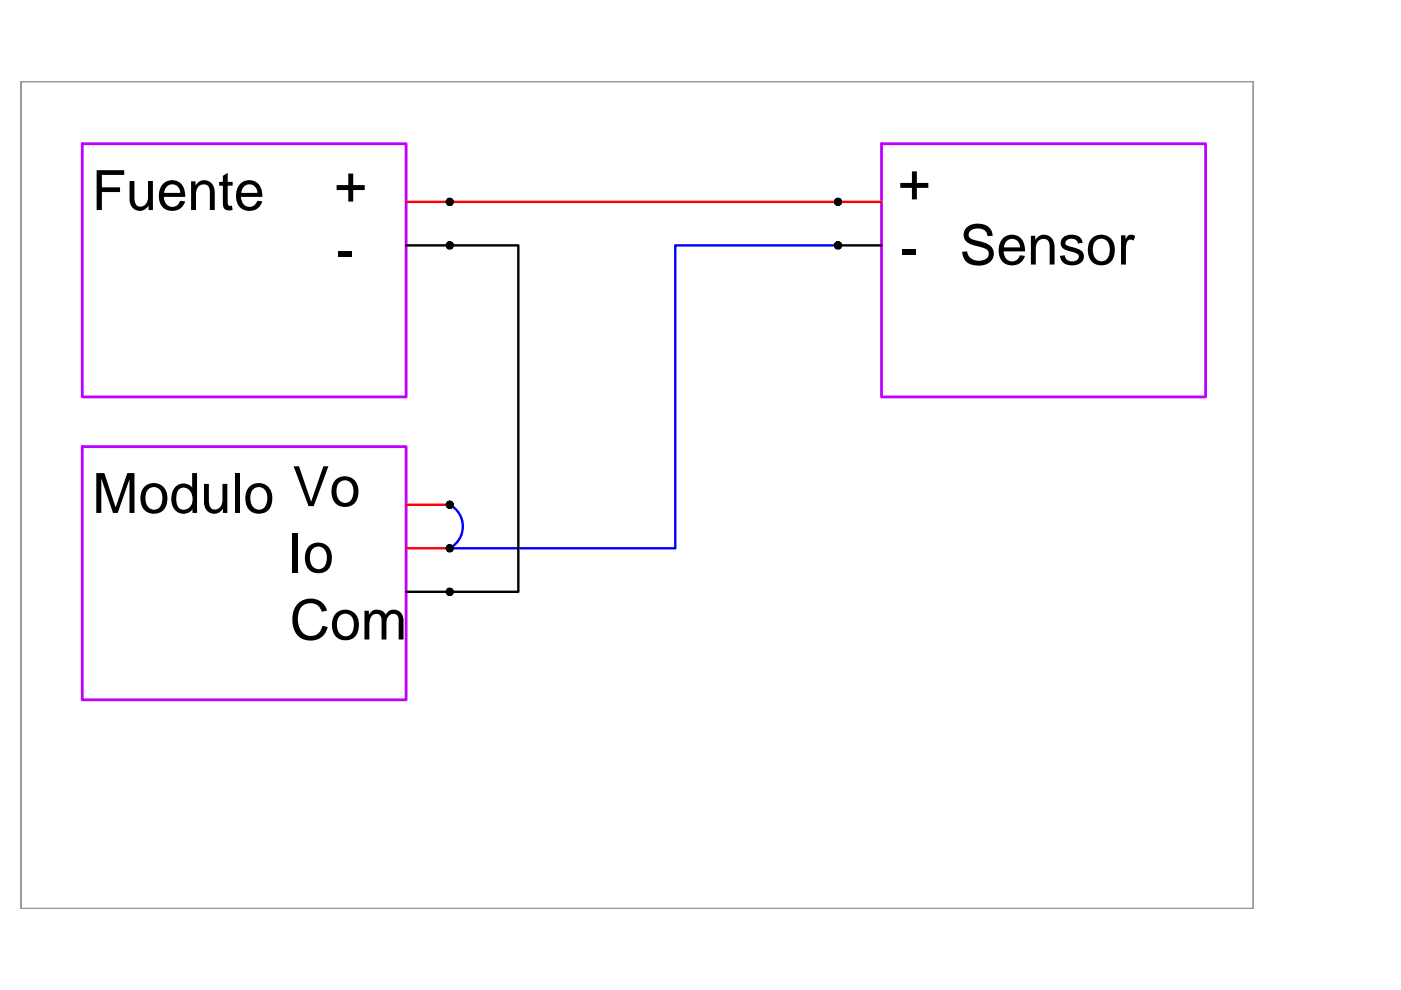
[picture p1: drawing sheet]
<svg xmlns="http://www.w3.org/2000/svg" width="297mm" height="210mm" viewBox="0 0 297 210" stroke-linecap="round" stroke-linejoin="round" font-family="sans-serif">
<defs><g id="words">
<g font-size="11.8">
<text x="19.5" y="44.5">Fuente</text>
<text x="70.9" y="43.1">+</text>
<text x="190.4" y="42.6">+</text>
<text x="71.2" y="57.2">-</text>
<text x="190.7" y="56.7">-</text>
<text x="203.4" y="56.1">Sensor</text>
<text x="19.6" y="108.8">Modulo Vo</text>
<text x="61" y="121.4">Io</text>
<text x="61.5" y="135.6">Com</text>
</g>
</g></defs>
<!-- layer: Componentes -->
<path d="M17.4 30.5h68.7v53.7h-68.7zM186.9 30.5h68.7v53.7h-68.7zM17.4 94.7h68.7v53.7h-68.7z" fill="none" stroke="#bf00ff" stroke-width=".59"/>
<!-- layer: Positivo -->
<path d="M86.1 42.8h100.8M86.1 107h9.2M86.1 116.2h9.2" fill="none" stroke="#f00" stroke-width=".51"/>
<!-- layer: Negativo -->
<path d="M86.1 52h23.8v73.5h-23.8M177.7 52h9.2" fill="none" stroke="#000" stroke-width=".51"/>
<path d="M177.7 52h-34.5v64.2h-47.9a5.2 5.2 0 0 0 0-9.2" fill="none" stroke="#00f" stroke-width=".51"/>
<!-- layer: Pagina -->
<path d="M4.4 17.2h261.4v175.5h-261.4z" fill="none" stroke="#989898" stroke-width=".51"/>
<!-- layer: 0 -->
<g fill="#000" stroke="#000" stroke-width=".21">
<path d="M95.3 52h.8v.3zM95.3 42.8h.8v.3zM177.7 52h.7v.3zM177.7 42.8h.7v.3zM95.3 116.2h.8v.3zM95.3 107h.8v.3zM95.3 125.5h.8v.3z"/>
<path d="M94.7 52.3l.1 .3 .5-.6zM95.3 52l-.3 .7-.2-.1zM95.3 52l-.3 .7 .3 .1z"/>
<path d="M94.7 43.1l.1 .2 .5-.5zM95.3 42.8l-.3 .7-.2-.2zM95.3 42.8l-.3 .7 .3 .1z"/>
<path d="M94.8 51.5l-.1 .2 .6 .3zM94.7 51.7l.6 .3h-.7zM94.6 52l.1 .3 .6-.3z"/>
<path d="M94.8 42.2l-.1 .3 .6 .3zM94.7 42.5l.6 .3h-.7zM94.6 42.8l.1 .3 .6-.3z"/>
<path d="M95.3 52v.8l.3-.1zM95.3 52l.6 .6-.3 .1zM95.3 52l.6 .6 .2-.3z"/>
<path d="M95.3 42.8v.8l.3-.1zM95.3 42.8l.6 .5-.3 .2zM95.3 42.8l.6 .5 .2-.2z"/>
<path d="M95.3 51.3v.7l.3-.7zM95 51.3h.3v.7zM94.8 51.5l.5 .5-.3-.7z"/>
<path d="M95.3 42v.8l.3-.7zM95 42.1l.3-.1v.8zM94.8 42.2l.5 .6-.3-.7z"/>
<path d="M95.3 52h.8v-.3zM95.3 52l.6-.5 .2 .2zM95.6 51.3l-.3 .7 .6-.5z"/>
<path d="M95.3 42.8h.8v-.3zM95.3 42.8l.6-.6 .2 .3zM95.6 42.1l-.3 .7 .6-.6z"/>
<path d="M177 52.3l.1 .3 .6-.6zM177.1 52.6l.6-.6-.3 .7zM177.7 52l-.3 .7 .3 .1z"/>
<path d="M177 43.1l.1 .2 .6-.5zM177.1 43.3l.6-.5-.3 .7zM177.7 42.8l-.3 .7 .3 .1z"/>
<path d="M177.1 51.5l-.1 .2 .7 .3zM177 51.7l.7 .3h-.8zM176.9 52l.1 .3 .7-.3z"/>
<path d="M177.1 42.2l-.1 .3 .7 .3zM177 42.5l.7 .3h-.8zM176.9 42.8l.1 .3 .7-.3z"/>
<path d="M177.7 52v.8l.3-.1zM177.7 52l.5 .6-.2 .1zM177.7 52l.5 .6 .2-.3z"/>
<path d="M177.7 42.8v.8l.3-.1zM177.7 42.8l.5 .5-.2 .2zM177.7 42.8l.5 .5 .2-.2z"/>
<path d="M177.7 51.3v.7l.3-.7zM177.4 51.3h.3v.7zM177.1 51.5l.6 .5-.3-.7z"/>
<path d="M177.7 42v.8l.3-.7zM177.4 42.1l.3-.1v.8zM177.1 42.2l.6 .6-.3-.7z"/>
<path d="M177.7 52h.7v-.3zM177.7 52l.5-.5 .2 .2zM178 51.3l-.3 .7 .5-.5z"/>
<path d="M177.7 42.8h.7v-.3zM177.7 42.8l.5-.6 .2 .3zM178 42.1l-.3 .7 .5-.6z"/>
<path d="M94.7 116.5l.1 .3 .5-.6zM95.3 116.2l-.3 .8-.2-.2zM95.3 116.2l-.3 .8h.3z"/>
<path d="M94.7 107.3l.1 .3 .5-.6zM95.3 107l-.3 .7-.2-.1zM95.3 107l-.3 .7 .3 .1z"/>
<path d="M94.8 115.7l-.1 .3 .6 .2zM94.7 116l.6 .2h-.7zM94.6 116.2l.1 .3 .6-.3z"/>
<path d="M94.8 106.5l-.1 .2 .6 .3zM94.7 106.7l.6 .3h-.7zM94.6 107l.1 .3 .6-.3z"/>
<path d="M95.3 116.2v.8h.3zM95.3 116.2l.6 .6-.3 .2zM95.3 116.2l.6 .6 .2-.3z"/>
<path d="M95.3 107v.8l.3-.1zM95.3 107l.6 .6-.3 .1zM95.3 107l.6 .6 .2-.3z"/>
<path d="M95.3 115.5v.7l.3-.7zM95 115.5h.3v.7zM94.8 115.7l.5 .5-.3-.7z"/>
<path d="M95.3 106.3v.7l.3-.7zM95 106.3h.3v.7zM94.8 106.5l.5 .5-.3-.7z"/>
<path d="M95.3 116.2h.8v-.2zM95.3 116.2l.6-.5 .2 .3zM95.6 115.5l-.3 .7 .6-.5z"/>
<path d="M95.3 107h.8v-.3zM95.3 107l.6-.5 .2 .2zM95.6 106.3l-.3 .7 .6-.5z"/>
<path d="M94.7 125.8l.1 .2 .5-.5zM95.3 125.5l-.3 .7-.2-.2zM95.3 125.5l-.3 .7h.3z"/>
<path d="M94.8 124.9l-.1 .3 .6 .3zM94.7 125.2l.6 .3h-.7zM94.6 125.5l.1 .3 .6-.3z"/>
<path d="M95.3 125.5v.7h.3zM95.3 125.5l.6 .5-.3 .2zM95.3 125.5l.6 .5 .2-.2z"/>
<path d="M95.3 124.7v.8l.3-.7zM95 124.8l.3-.1v.8zM94.8 124.9l.5 .6-.3-.7z"/>
<path d="M95.3 125.5h.8v-.3zM95.9 124.9l.2 .3-.8 .3zM95.6 124.8l-.3 .7 .6-.6z"/>
</g>
<use href="#words"/>
</svg>
